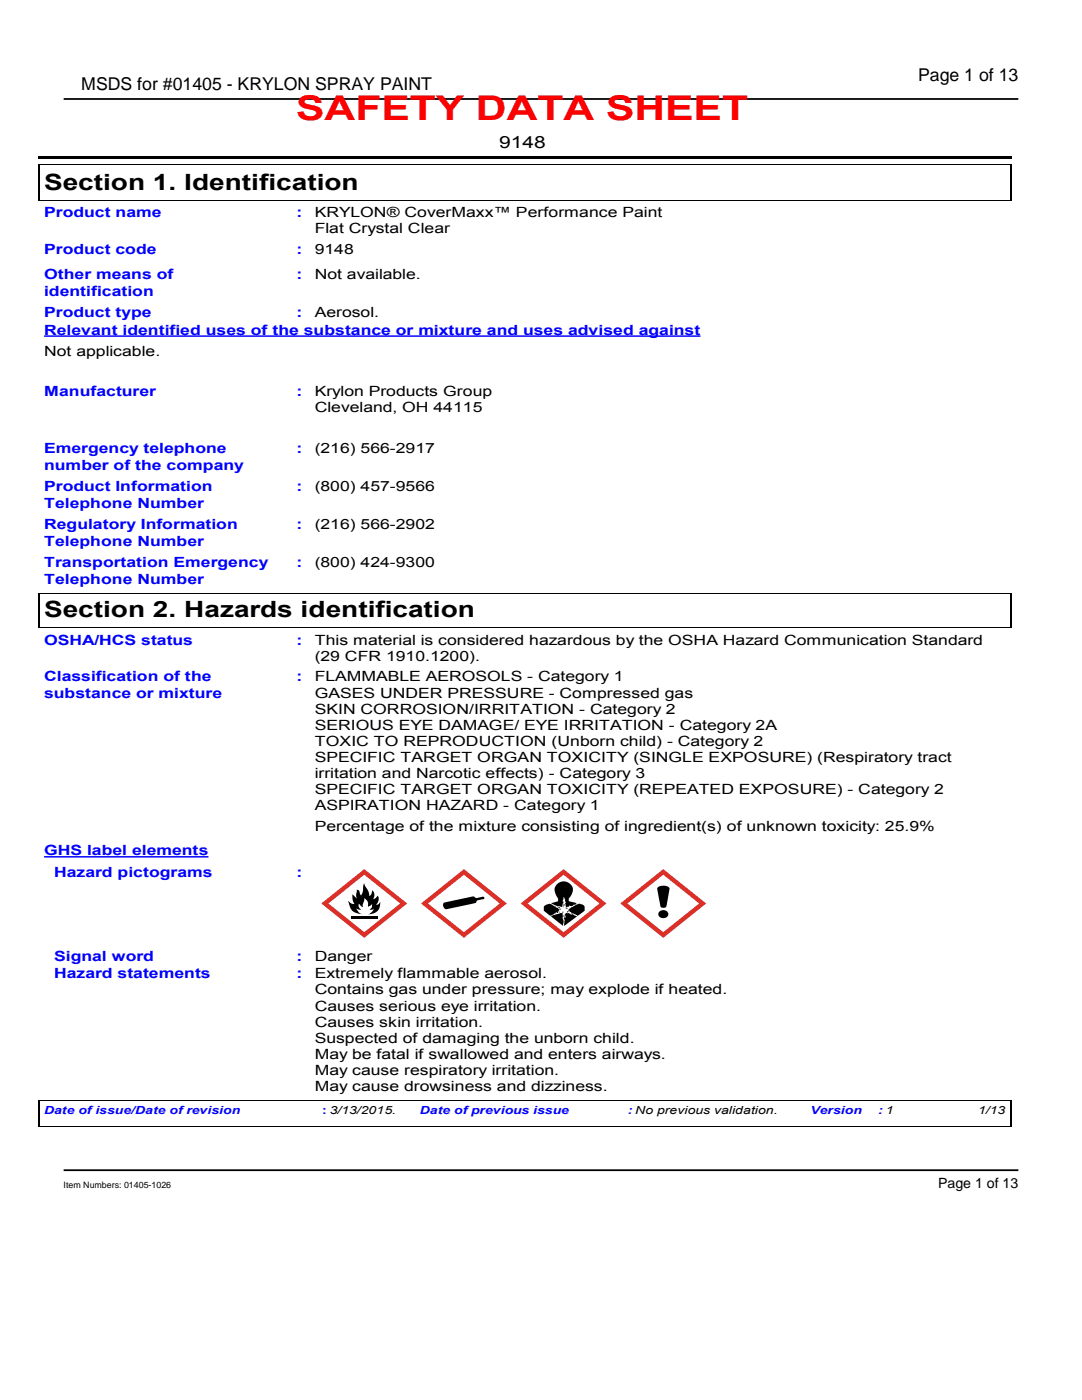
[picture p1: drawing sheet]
<svg xmlns="http://www.w3.org/2000/svg" width="216mm" height="279mm" viewBox="0 0 216 279" stroke-linecap="round" stroke-linejoin="round" font-family="sans-serif">
<defs><g id="words">
<text font-size="6.8" fill="#f00" x="59.1" y="23.9">SAFETY DATA SHEET</text>
<g font-size="4.5">
<text x="8.8" y="37.9">Section 1. Identification</text>
<text x="8.8" y="123.2">Section 2. Hazards identification</text>
</g>
<g font-size="3.5">
<text x="16.2" y="18">MSDS for #01405 - KRYLON SPRAY PAINT</text>
<text x="183.2" y="16.2">Page 1 of 13</text>
</g>
<text font-size="3.4" x="99.6" y="29.6">9148</text>
<g font-size="2.8" fill="#00f">
<text x="8.8" y="43.4">Product name</text>
<text x="59.2" y="43.4">:</text>
<text x="8.8" y="50.7">Product code</text>
<text x="59.2" y="50.7">:</text>
<text x="8.8" y="55.7">Other means of</text>
<text x="8.8" y="59.1">identification</text>
<text x="59.2" y="55.7">:</text>
<text x="8.8" y="63.3">Product type</text>
<text x="59.2" y="63.3">:</text>
<text x="8.8" y="66.8">Relevant identified uses of the substance or mixture and uses advised against</text>
<text x="8.8" y="79.1">Manufacturer</text>
<text x="59.2" y="79.1">:</text>
<text x="8.8" y="90.4">Emergency telephone</text>
<text x="8.8" y="93.8">number of the company</text>
<text x="59.2" y="90.4">:</text>
<text x="8.8" y="98">Product Information</text>
<text x="8.8" y="101.4">Telephone Number</text>
<text x="59.2" y="98">:</text>
<text x="8.8" y="105.6">Regulatory Information</text>
<text x="59.2" y="105.6">:</text>
<text x="8.8" y="109">Telephone Number</text>
<text x="8.8" y="113.2">Transportation Emergency</text>
<text x="59.2" y="113.2">:</text>
<text x="8.8" y="116.6">Telephone Number</text>
<text x="8.8" y="128.7">OSHA/HCS status</text>
<text x="59.2" y="128.7">:</text>
<text x="8.8" y="136">Classification of the</text>
<text x="59.2" y="136">:</text>
<text x="8.8" y="139.4">substance or mixture</text>
<text x="8.8" y="170.7">GHS label elements</text>
<text x="10.8" y="174.9">Hazard pictograms</text>
<text x="59.2" y="174.9">:</text>
<text x="10.8" y="191.8">Signal word</text>
<text x="59.2" y="191.8">:</text>
<text x="10.8" y="195.2">Hazard statements</text>
<text x="59.2" y="195.2">:</text>
</g>
<g font-size="2.8">
<text x="62.8" y="43.4">KRYLON® CoverMaxx™ Performance Paint</text>
<text x="62.8" y="46.6">Flat Crystal Clear</text>
<text x="62.8" y="50.7">9148</text>
<text x="62.8" y="55.7">Not available.</text>
<text x="62.8" y="63.3">Aerosol.</text>
<text x="8.8" y="71">Not applicable.</text>
<text x="62.8" y="79.1">Krylon Products Group</text>
<text x="62.8" y="82.3">Cleveland, OH 44115</text>
<text x="62.8" y="90.4">(216) 566-2917</text>
<text x="62.8" y="98">(800) 457-9566</text>
<text x="62.8" y="105.6">(216) 566-2902</text>
<text x="62.8" y="113.2">(800) 424-9300</text>
<text x="62.8" y="128.7">This material is considered hazardous by the OSHA Hazard Communication Standard</text>
<text x="62.8" y="131.9">(29 CFR 1910.1200).</text>
<text x="62.8" y="136">FLAMMABLE AEROSOLS - Category 1</text>
<text x="62.8" y="139.2">GASES UNDER PRESSURE - Compressed gas</text>
<text x="62.8" y="142.4">SKIN CORROSION/IRRITATION - Category 2</text>
<text x="62.8" y="145.7">SERIOUS EYE DAMAGE/ EYE IRRITATION - Category 2A</text>
<text x="62.8" y="148.9">TOXIC TO REPRODUCTION (Unborn child) - Category 2</text>
<text x="62.8" y="152.1">SPECIFIC TARGET ORGAN TOXICITY (SINGLE EXPOSURE) (Respiratory tract</text>
<text x="62.8" y="155.3">irritation and Narcotic effects) - Category 3</text>
<text x="62.8" y="158.5">SPECIFIC TARGET ORGAN TOXICITY (REPEATED EXPOSURE) - Category 2</text>
<text x="62.8" y="161.7">ASPIRATION HAZARD - Category 1</text>
<text x="62.8" y="165.8">Percentage of the mixture consisting of ingredient(s) of unknown toxicity: 25.9%</text>
<text x="62.8" y="191.8">Danger</text>
<text x="62.8" y="195.2">Extremely flammable aerosol.</text>
<text x="62.8" y="198.5">Contains gas under pressure; may explode if heated.</text>
<text x="62.8" y="201.7">Causes serious eye irritation.</text>
<text x="62.8" y="204.9">Causes skin irritation.</text>
<text x="62.8" y="208.1">Suspected of damaging the unborn child.</text>
<text x="62.8" y="211.3">May be fatal if swallowed and enters airways.</text>
<text x="62.8" y="214.5">May cause respiratory irritation.</text>
<text x="62.8" y="217.8">May cause drowsiness and dizziness.</text>
<text x="187.2" y="237.1">Page 1 of 13</text>
</g>
<g font-size="2.2" fill="#00f">
<text x="8.8" y="222.4">Date of issue/Date of revision</text>
<text x="64.3" y="222.4">: 3/13/2015.</text>
<text x="83.8" y="222.4">Date of previous issue</text>
<text x="125.3" y="222.4">: No previous validation.</text>
<text x="161.7" y="222.4">Version</text>
<text x="175.3" y="222.4">: 1</text>
</g>
<text font-size="2.2" x="195.2" y="222.4">1/13</text>
<text font-size="1.8" x="12.7" y="237.1">Item Numbers: 01405-1026</text>
</g></defs>
<path d="M12.7 19.8h190.5" fill="none" stroke="#000" stroke-width=".35"/>
<path d="M7.8 32.9h193.9M7.8 40h193.9M7.8 118.4h193.9M7.8 125.3h193.9" fill="none" stroke="#000" stroke-width=".2"/>
<g fill="#000">
<path d="M7.6 31.2h.5v.4h-.5zM7.7 32.8h.2v.2h-.2zM7.7 32.8h.3v.2h-.3zM201.4 31.2h.6v.4h-.6zM201.6 32.8h.2v.2h-.2zM201.6 39.9h.2v.2h-.2zM7.7 39.9h.3v.2h-.3zM7.7 39.9h.2v.2h-.2zM7.7 118.3h.2v.2h-.2zM7.7 118.3h.3v.1h-.3zM201.6 118.3h.2v.2h-.2zM201.6 118.3h.2v.1h-.2z"/>
<path d="M7.7 125.2h.3v.2h-.3zM7.7 125.2h.2v.2h-.2zM201.6 125.2h.2v.2h-.2z"/>
</g>
<path d="M7.8 32.9v7.1M201.7 32.9v7.1M7.8 118.4v6.9M201.7 118.4v6.9" fill="none" stroke="#000" stroke-width=".21"/>
<path d="M7.8 31.4h193.9" fill="none" stroke="#000" stroke-width=".41"/>
<path d="M8.8 67.1h131" fill="none" stroke="#00f" stroke-width=".33"/>
<path d="M64.2 180.3l8.5-6.8 8.5 6.8-8.5 6.8z" fill-rule="evenodd" fill="#fff"/>
<path d="M64.1 180.3l8.6 6.9 8.5-6.9-8.5-6.8zM65.5 180.3l7.2-5.7 7.1 5.7-7.1 5.7z" fill-rule="evenodd" fill="#dc3027"/>
<path d="M70.1 183.1h5.2" fill="none" stroke="#000" stroke-width=".42"/>
<path d="M71.2 177.6l.4 .1 .5 1a4.5 4.5 0 0 0 .5-2.2l.1-.3 .1 .5a2.51 2.51 0 0 1 .8 2.2 1.05 1.05 0 0 0 .7-1.3 1.36 1.36 0 0 1 .1 1.9l.6-.3 .3-.5a1.26 1.26 0 0 1-.3 1.9 .91 .91 0 0 0 .8-.6 2.1 2.1 0 0 1-2.3 2.5l.7-.5 .5-.7-.5 .3-.4-.1a1.03 1.03 0 0 0 .4-1.2l-.8 .8a1.54 1.54 0 0 0-.7-1.9v.4a1.69 1.69 0 0 0-.2 1.4l-.4-.1-.4-.6a.91 .91 0 0 0 .4 1.3l-1-.3a1.91 1.91 0 0 0 1.2 1.2 2.34 2.34 0 0 1-2.6-1.7l-.2-1 .6 .5 .7 .1-.4-.7-.1-1.2 .9 .8a1.95 1.95 0 0 1 0-1.6z" fill-rule="evenodd" fill="#000"/>
<path d="M84.1 180.3l8.5-6.8 8.4 6.8-8.4 6.8z" fill-rule="evenodd" fill="#fff"/>
<path d="M92.6 180.3h.1" fill="none" stroke="#fff" stroke-width=".2"/>
<path d="M84 180.3l8.6 6.9 8.5-6.9-8.5-6.8zM85.4 180.3l7.2-5.7 7.1 5.7-7.1 5.7z" fill-rule="evenodd" fill="#dc3027"/>
<path d="M88.5 180.2l5.9-1.3 .7 .3 1.2-.2 .3 .1-.1 .3-1.3 .3-.4 .5-5.7 1.3a.87 .87 0 0 1-.6-1.3z" fill-rule="evenodd" fill="#000"/>
<path d="M104 180.3l8.5-6.8 8.4 6.8-8.4 6.8z" fill-rule="evenodd" fill="#fff"/>
<path d="M103.9 180.3l8.6 6.9 8.5-6.9-8.5-6.8zM105.3 180.3l7.2-5.7 7.1 5.7-7.1 5.7z" fill-rule="evenodd" fill="#dc3027"/>
<g fill="#000">
<path d="M111.3 176.3a1.83 1.83 0 0 0-.2 2.7l.3 .3v.6l-1.4 .4 1.2 .6h.5a.33 .33 0 0 0 .5 0 .33 .33 0 0 0 0-.4l.2-.3 .1-.2-.3-.1 .3-.9 .3 .6-.1 .2 .2 .5h-.2l.3 .7h.5v-.3l.8 .1 .7-.5-1.5-.4v-.6a1.94 1.94 0 0 0 .1-3 1.83 1.83 0 0 0-2.3 0zM112.7 182.4l.2 .8a.17 .17 0 0 0-.3 0 .17 .17 0 0 0 0 .2l.1 .3-.1 .3v.8l2.5-1.9-.9-.5-.4 .1-.4-.3h-.4zM108.6 180.8l-.1 1 1.3 .9 .8-.3 .4-.4a.19 .19 0 0 0 .2 .2 .19 .19 0 0 0 .1-.2v-.1a.15 .15 0 0 0 .2 0 .15 .15 0 0 0 0-.2l.1-.2-.3-.3h-.2l-.3-.3-1.1-.5zM113.4 181.5v.3h.3a.19 .19 0 0 0 0 .2 .19 .19 0 0 0 .3 0v.3l.8 .1 .5 .4 1.4-1-.1-.9-.4-.4-.7-.1-.6 .2-.5 .4-.4 .1zM110 182.8v.1l2.3 1.9 .2-1-.1-.4-.2-.1 .1-.3-.1-.8h-.5v.2z" fill-rule="evenodd"/>
<path d="M111.5 182l.2 .1z" fill-rule="evenodd"/>
<path d="M112.3 180.9l.2 .1h-.2z" fill-rule="evenodd"/>
<path d="M113.2 182l.1 .1z" fill-rule="evenodd"/>
<circle cx="111.6" cy="181.1" r=".13"/>
<circle cx="111.6" cy="181.4" r=".08"/>
<circle cx="111.8" cy="181.4" r=".11"/>
<circle cx="112.3" cy="182" r=".12"/>
<circle cx="112.5" cy="180.7" r=".09"/>
<circle cx="112.5" cy="182.7" r=".08"/>
<circle cx="112.6" cy="182.8" r=".11"/>
<circle cx="112.6" cy="180.6" r=".13"/>
<circle cx="113" cy="181.2" r=".09"/>
<circle cx="113.1" cy="181.3" r=".12"/>
<circle cx="113.3" cy="181.9" r=".12"/>
</g>
<path d="M123.9 180.3l8.4-6.8 8.5 6.8-8.5 6.8z" fill-rule="evenodd" fill="#fff"/>
<path d="M123.8 180.3l8.5 6.9 8.6-6.9-8.6-6.8zM125.2 180.3l7.1-5.7 7.2 5.7-7.2 5.7z" fill-rule="evenodd" fill="#dc3027"/>
<g fill="#000">
<path d="M7.7 219.5h.2v.2h-.2zM7.7 219.5h.3v.2h-.3zM201.6 219.5h.2v.2h-.2zM7.7 224.7h.3v.2h-.3zM7.7 224.7h.2v.2h-.2zM201.6 224.7h.2v.2h-.2z"/>
<path d="M131.3 177.1a1.65 1.65 0 0 1 2.3 .3l-.6 3.5a.77 .77 0 0 1-1.2 0l-.7-3.5z" fill-rule="evenodd"/>
<path d="M131.6 181.9a.94 .94 0 0 1 1.2-.2 .94 .94 0 0 1 .4 1.2 .97 .97 0 0 1-1.2 .3 .97 .97 0 0 1-.5-1.1z" fill-rule="evenodd"/>
</g>
<path d="M8.8 171h32.8" fill="none" stroke="#00f" stroke-width=".33"/>
<path d="M7.8 219.6h193.9M7.8 224.8h193.9" fill="none" stroke="#000" stroke-width=".2"/>
<path d="M7.8 219.6v5.2M201.7 219.6v5.2" fill="none" stroke="#000" stroke-width=".21"/>
<path d="M12.7 233.5h190.5" fill="none" stroke="#000" stroke-width=".35"/>
<use href="#words"/>
</svg>
